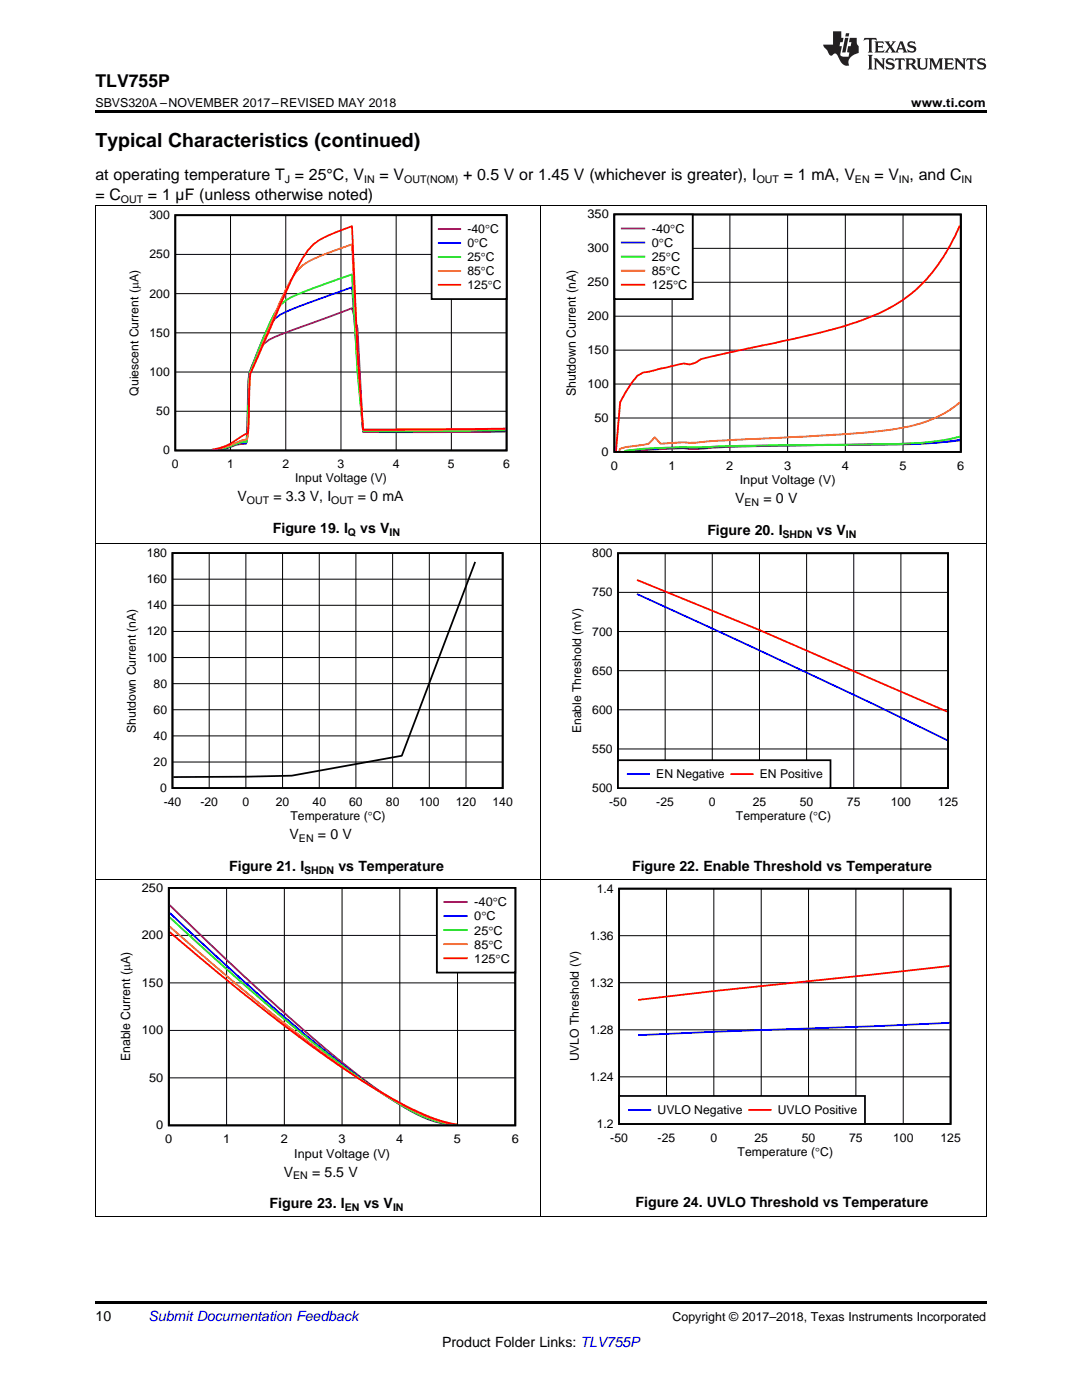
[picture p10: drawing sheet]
<svg xmlns="http://www.w3.org/2000/svg" width="216mm" height="279mm" viewBox="0 0 216 279" stroke-linecap="round" stroke-linejoin="round" font-family="sans-serif">
<defs><g id="words">
<text font-size="3.9" x="19" y="29.3">Typical Characteristics (continued)</text>
<text font-size="3.5" x="19" y="17.3">TLV755P</text>
<g font-size="3.2">
<text x="19" y="36">at operating temperature T = 25°C, V</text>
<text x="75.7" y="36">= V</text>
<text x="92.4" y="36">+ 0.5 V or 1.45 V (whichever is greater), I</text>
<text x="156.4" y="36">= 1 mA, V</text>
<text x="174.5" y="36">= V , and C</text>
<text x="19" y="39.9">= C</text>
<text x="29.5" y="39.9">= 1 µF (unless otherwise noted)</text>
</g>
<g font-size="2.8">
<text x="47.4" y="100">V</text>
<text x="54.6" y="100">= 3.3 V, I</text>
<text x="71.4" y="100">= 0 mA</text>
<text x="146.7" y="100.4">V</text>
<text x="152.3" y="100.4">= 0 V</text>
<text x="54.4" y="106.4">Figure 19. I</text>
<text x="71.9" y="106.4">vs V</text>
<text x="141.1" y="106.8">Figure 20. I</text>
<text x="162.9" y="106.8">vs V</text>
<text x="57.8" y="167.4">V</text>
<text x="63.4" y="167.4">= 0 V</text>
<text x="45.7" y="173.8">Figure 21. I</text>
<text x="67.5" y="173.8">vs Temperature</text>
<text x="126.1" y="173.8">Figure 22. Enable Threshold vs Temperature</text>
<text x="56.6" y="234.8">V</text>
<text x="62.3" y="234.8">= 5.5 V</text>
<text x="53.8" y="241.2">Figure 23. I</text>
<text x="72.6" y="241.2">vs V</text>
<text x="126.8" y="240.8">Figure 24. UVLO Threshold vs Temperature</text>
<text x="19" y="263.6">10</text>
<text x="88.2" y="268.9">Product Folder Links: TLV755P</text>
</g>
<text font-size="2.8" fill="#0000c8" x="29.6" y="263.6">Submit Documentation Feedback</text>
<g font-size="2.5">
<text x="19" y="21.4">SBVS320A –NOVEMBER 2017–REVISED MAY 2018</text>
<text x="181.8" y="21.4">www.ti.com</text>
<text x="117.2" y="43.6">350</text>
<text x="130" y="46.5">-40q</text>
<text x="134.8" y="46.5">C</text>
<text x="117.2" y="50.4">300</text>
<text x="130" y="49.3">0qC</text>
<text x="130" y="52.1">25qC</text>
<text x="117.2" y="57.1">250</text>
<text x="130" y="54.9">85qC</text>
<text x="130" y="57.7">125</text>
<text x="134.3" y="57.7">qC</text>
<text x="117.2" y="63.9">200</text>
<text x="117.2" y="70.7">150</text>
<text x="117.2" y="77.5">100</text>
<text x="114.9" y="79" transform="rotate(-90 114.9 79)">Shutdown Current (nA)</text>
<text x="118.6" y="84.2">50</text>
<text x="120.1" y="91">0</text>
<text x="121.9" y="93.8">0</text>
<text x="133.4" y="93.8">1</text>
<text x="144.9" y="93.8">2</text>
<text x="156.4" y="93.8">3</text>
<text x="168" y="93.8">4</text>
<text x="179.5" y="93.8">5</text>
<text x="191" y="93.8">6</text>
<text x="147.6" y="96.6">Input Voltage (V)</text>
<text x="28.3" y="178">250</text>
<text x="94.6" y="180.9">-40qC</text>
<text x="94.6" y="183.7">0qC</text>
<text x="28.3" y="187.5">200</text>
<text x="94.6" y="186.5">25qC</text>
<text x="94.6" y="189.3">85qC</text>
<text x="28.3" y="197">150</text>
<text x="94.6" y="192.1">125qC</text>
<text x="28.3" y="206.4">100</text>
<text x="26" y="211.8" transform="rotate(-90 26 211.8)">Enable Current (PA)</text>
<text x="29.7" y="215.9">50</text>
<text x="31.2" y="225.4">0</text>
<text x="33" y="228.2">0</text>
<text x="44.5" y="228.2">1</text>
<text x="56" y="228.2">2</text>
<text x="58.7" y="231">Input Voltage (V)</text>
<text x="67.5" y="228.2">3</text>
<text x="79.1" y="228.2">4</text>
<text x="90.6" y="228.2">5</text>
<text x="102.1" y="228.2">6</text>
<text x="134.2" y="263.6">Copyright © 2017–2018, Texas Instruments Incorporated</text>
</g>
<g font-size="2.4">
<text x="29.8" y="43.7">300</text>
<text x="93.3" y="46.6">-40qC</text>
<text x="29.8" y="51.6">250</text>
<text x="93.3" y="49.4">0qC</text>
<text x="93.3" y="52.2">25qC</text>
<text x="29.8" y="59.4">200</text>
<text x="93.3" y="54.9">85qC</text>
<text x="93.3" y="57.7">125qC</text>
<text x="29.8" y="67.2">150</text>
<text x="29.8" y="75">100</text>
<text x="27.6" y="78.9" transform="rotate(-90 27.6 78.9)">Quiescent Current (PA)</text>
<text x="31.2" y="82.9">50</text>
<text x="32.6" y="90.7">0</text>
<text x="34.3" y="93.5">0</text>
<text x="45.3" y="93.5">1</text>
<text x="56.3" y="93.5">2</text>
<text x="67.4" y="93.5">3</text>
<text x="78.4" y="93.5">4</text>
<text x="89.4" y="93.5">5</text>
<text x="100.4" y="93.5">6</text>
<text x="58.9" y="96.3">Input Voltage (V)</text>
<text x="29.3" y="111.2">180</text>
<text x="118.2" y="111.2">800</text>
<text x="29.3" y="116.4">160</text>
<text x="118.2" y="119">750</text>
<text x="29.3" y="121.6">140</text>
<text x="29.3" y="126.8">120</text>
<text x="118.2" y="126.8">700</text>
<text x="29.3" y="132">100</text>
<text x="30.6" y="137.2">80</text>
<text x="118.2" y="134.6">650</text>
<text x="30.6" y="142.4">60</text>
<text x="118.2" y="142.5">600</text>
<text x="27.1" y="146.2" transform="rotate(-90 27.1 146.2)">Shutdown Current (nA)</text>
<text x="30.6" y="147.7">40</text>
<text x="116" y="146.3" transform="rotate(-90 116 146.3)">Enable Threshold (mV)</text>
<text x="30.6" y="152.9">20</text>
<text x="118.2" y="150.3">550</text>
<text x="130.9" y="155.3">EN Negative</text>
<text x="151.6" y="155.3">EN Positive</text>
<text x="32" y="158.1">0</text>
<text x="32.7" y="160.9">-40</text>
<text x="40" y="160.9">-20</text>
<text x="48.4" y="160.9">0</text>
<text x="55" y="160.9">20</text>
<text x="62.4" y="160.9">40</text>
<text x="69.7" y="160.9">60</text>
<text x="77" y="160.9">80</text>
<text x="83.6" y="160.9">100</text>
<text x="90.9" y="160.9">120</text>
<text x="98.3" y="160.9">140</text>
<text x="118.2" y="158.1">500</text>
<text x="121.6" y="160.9">-50</text>
<text x="131" y="160.9">-25</text>
<text x="141.5" y="160.9">0</text>
<text x="150.2" y="160.9">25</text>
<text x="159.6" y="160.9">50</text>
<text x="169" y="160.9">75</text>
<text x="177.7" y="160.9">100</text>
<text x="187.1" y="160.9">125</text>
<text x="58" y="163.6">Temperature (qC)</text>
<text x="146.8" y="163.6">Temperature (qC)</text>
<text x="119.1" y="178.1">1.4</text>
<text x="117.7" y="187.5">1.36</text>
<text x="117.7" y="196.9">1.32</text>
<text x="117.7" y="206.3">1.28</text>
<text x="115.5" y="211.8" transform="rotate(-90 115.5 211.8)">UVLO Threshold (V)</text>
<text x="117.7" y="215.7">1.24</text>
<text x="119.1" y="225.1">1.2</text>
<text x="121.8" y="227.9">-50</text>
<text x="131.2" y="222.4">UVLO Negative</text>
<text x="131.2" y="227.9">-25</text>
<text x="141.8" y="227.9">0</text>
<text x="150.5" y="227.9">25</text>
<text x="155.2" y="222.4">UVLO Positive</text>
<text x="160" y="227.9">50</text>
<text x="169.4" y="227.9">75</text>
<text x="178.2" y="227.9">100</text>
<text x="187.6" y="227.9">125</text>
<text x="147.2" y="230.7">Temperature (qC)</text>
</g>
<g font-size="2.1">
<text x="24.1" y="40.5">OUT</text>
<text x="56.8" y="36.6">J</text>
<text x="72.7" y="36.6">IN</text>
<text x="80.6" y="36.6">OUT(NOM)</text>
<text x="151" y="36.6">OUT</text>
<text x="170.6" y="36.6">EN</text>
<text x="179.4" y="36.6">IN</text>
<text x="191.9" y="36.6">IN</text>
<text x="49.3" y="100.6">OUT</text>
<text x="66.1" y="100.6">OUT</text>
<text x="148.6" y="101">EN</text>
<text x="69.4" y="107">Q</text>
<text x="77.8" y="107">IN</text>
<text x="156.1" y="107.3">SHDN</text>
<text x="168.8" y="107.3">IN</text>
<text x="59.7" y="168">EN</text>
<text x="60.7" y="174.3">SHDN</text>
<text x="58.5" y="235.4">EN</text>
<text x="68.8" y="241.7">EN</text>
<text x="78.4" y="241.7">IN</text>
</g>
</g></defs>
<path d="M19 259.7h177.8v.5h-177.8z" fill="#000"/>
<g fill="none" stroke="#000" stroke-width=".2">
<path d="M19.1 175.5v67.4M45.2 177.2v47.4M56.7 177.2v47.4M68.3 177.2v47.4M79.8 177.2v47.4M91.3 177.2v47.4M107.9 175.5v67.4M196.8 175.5v67.4M33.7 196.2h69.1M33.7 186.7h69.1M33.7 215.1h69.1M33.7 205.6h69.1"/>
<path d="M19 242.9h177.8"/>
</g>
<path d="M33.7 177.2h69.1v47.4h-69.1z" fill="none" stroke="#000" stroke-width=".36"/>
<path d="M33.9 180.6l11.3 10.9a334.3 334.3 0 0 0 30 25.8 46.1 46.1 0 0 0 11.5 6.5l2.9 .6" fill="none" stroke="#800080" stroke-width=".36"/>
<path d="M33.9 182.2l10.2 9.5a335 335 0 0 0 29.9 25 55.3 55.3 0 0 0 12.7 7l3.2 .7" fill="none" stroke="#00f" stroke-width=".36"/>
<path d="M33.9 183.1l9 8.2a334.5 334.5 0 0 0 31.1 25.4 59.7 59.7 0 0 0 12.7 7l3.4 .7" fill="none" stroke="#0f0" stroke-width=".36"/>
<path d="M33.9 184.9l5.6 4.9a333.2 333.2 0 0 0 34.5 27l1.2 .7a50.7 50.7 0 0 0 13.8 6.6l1.8 .3" fill="none" stroke="#f60" stroke-width=".36"/>
<path d="M33.9 186l4.4 3.8a336.7 336.7 0 0 0 34.6 26.3l2.3 1.4a58.1 58.1 0 0 0 13.8 6.5l2.2 .4" fill="none" stroke="#f00" stroke-width=".36"/>
<path d="M87.2 177.2h15.6v16.9h-15.6z" fill-rule="evenodd" fill="#fff"/>
<path d="M87.2 177.2h15.6v16.9h-15.6z" fill="none" stroke="#000" stroke-width=".36"/>
<path d="M88.7 180h4.4" fill="none" stroke="#800080" stroke-width=".36"/>
<path d="M88.7 182.8h4.4" fill="none" stroke="#00f" stroke-width=".36"/>
<path d="M88.7 185.6h4.4" fill="none" stroke="#0f0" stroke-width=".36"/>
<path d="M88.7 188.4h4.4" fill="none" stroke="#f60" stroke-width=".36"/>
<path d="M88.7 191.2h4.4" fill="none" stroke="#f00" stroke-width=".36"/>
<path d="M113.2 176.4h78.5v54.8h-78.5z" fill-rule="evenodd" fill="#fff"/>
<path d="M123.5 177.3h66.2v47h-66.2z" fill="none" stroke="#000" stroke-width=".35"/>
<path d="M133 177.3v47M142.4 177.3v47M151.9 177.3v47M161.3 177.3v47M170.8 177.3v47M180.2 177.3v47M123.5 196.1h66.2M123.5 186.7h66.2M123.5 214.9h66.2M123.5 205.5h66.2" fill="none" stroke="#000" stroke-width=".2"/>
<path d="M189.5 204.1l-62.2 2.5" fill="none" stroke="#00f" stroke-width=".35"/>
<path d="M189.5 192.8l-47.1 5-15.1 1.8" fill="none" stroke="#f00" stroke-width=".35"/>
<path d="M123.5 218.7h49.1v5.6h-49.1z" fill-rule="evenodd" fill="#fff"/>
<path d="M123.5 218.7h49.1v5.6h-49.1z" fill="none" stroke="#000" stroke-width=".35"/>
<path d="M125.5 221.5h4.3" fill="none" stroke="#00f" stroke-width=".35"/>
<path d="M149.5 221.5h4.3" fill="none" stroke="#f00" stroke-width=".35"/>
<path d="M19.1 108.5v67M107.9 108.5v67M196.8 108.5v67M19 175.5h177.8" fill="none" stroke="#000" stroke-width=".2"/>
<path d="M24.8 109.4h77.4v54.8h-77.4z" fill-rule="evenodd" fill="#fff"/>
<path d="M34.4 110.4h65.9v46.9h-65.9zM94.8 112.1l-14.6 38.7-22 4-23.6 .3" fill="none" stroke="#000" stroke-width=".35"/>
<g fill="none" stroke="#000" stroke-width=".2">
<path d="M34.4 115.6h65.9M41.7 110.4v46.9M49.1 110.4v46.9M56.4 110.4v46.9M63.7 110.4v46.9M71 110.4v46.9M78.3 110.4v46.9M85.7 110.4v46.9M93 110.4v46.9M34.4 136.4h65.9M34.4 131.2h65.9M34.4 126h65.9"/>
<path d="M34.4 120.8h65.9M34.4 152.1h65.9M34.4 146.9h65.9M34.4 141.6h65.9"/>
</g>
<path d="M113.7 109.4h77.4v54.8h-77.4z" fill-rule="evenodd" fill="#fff"/>
<path d="M123.3 110.4h65.9v46.9h-65.9z" fill="none" stroke="#000" stroke-width=".35"/>
<path d="M123.3 118.2h65.9M132.7 110.4v46.9M142.1 110.4v46.9M151.5 110.4v46.9M160.9 110.4v46.9M170.4 110.4v46.9M179.8 110.4v46.9M123.3 133.8h65.9M123.3 126h65.9M123.3 149.5h65.9M123.3 141.7h65.9" fill="none" stroke="#000" stroke-width=".2"/>
<path d="M127.1 118.5a2294.3 2294.3 0 0 1 61.9 29.2" fill="none" stroke="#00f" stroke-width=".35"/>
<path d="M127.1 115.7l24.4 10 37.5 16.3" fill="none" stroke="#f00" stroke-width=".35"/>
<path d="M123.3 151.7h42.4v5.6h-42.4z" fill-rule="evenodd" fill="#fff"/>
<path d="M123.3 151.7h42.4v5.6h-42.4z" fill="none" stroke="#000" stroke-width=".35"/>
<path d="M125.3 154.5h4.2" fill="none" stroke="#00f" stroke-width=".35"/>
<path d="M145.9 154.5h4.3" fill="none" stroke="#f00" stroke-width=".35"/>
<g fill="none" stroke="#000" stroke-width=".2">
<path d="M19.1 41.1v67.4M107.9 41.1v67.4M122.6 56.3h69.1M122.6 49.6h69.1M134.1 42.8v47.4M145.6 42.8v47.4M157.2 42.8v47.4M168.7 42.8v47.4M180.2 42.8v47.4M196.8 41.1v67.4M122.6 76.6h69.1M122.6 69.9h69.1"/>
<path d="M122.6 63.1h69.1M122.6 83.4h69.1M19 108.5h177.8"/>
</g>
<path d="M122.6 42.8h69.1v47.4h-69.1z" fill="none" stroke="#000" stroke-width=".36"/>
<path d="M191.5 87.9a329.4 329.4 0 0 1-26.3 .9l-8 .1a263.4 263.4 0 0 0-18.5 .7 71.4 71.4 0 0 0-10.3 .2l-2.3 .2" fill="none" stroke="#800080" stroke-width=".36"/>
<path d="M191.5 87.8a120.2 120.2 0 0 1-19.4 1l-21.9 .2-10.3 .3h-3.5l-8 .3-3.6 .4" fill="none" stroke="#00f" stroke-width=".36"/>
<path d="M191.5 87.1a64.5 64.5 0 0 1-15.9 1.6l-27.7 .3-6.9 .3h-8a57.5 57.5 0 0 0-8.4 .7" fill="none" stroke="#0f0" stroke-width=".36"/>
<path d="M191.5 80.3a25.5 25.5 0 0 1-13.6 5.4 405.4 405.4 0 0 1-28.8 1.9l-8.1 .5a16.1 16.1 0 0 1-4.6 .2l-4.6 .2-1.1-1.2-1.2 1.2-1.1 .3-3.5 .4-1.2 .4-.1 .4" fill="none" stroke="#f60" stroke-width=".36"/>
<path d="M191.5 45a33 33 0 0 1-11.3 14.8 52.8 52.8 0 0 1-17.3 6.8l-21.9 4.8-1.1 .3-1.2 .7-1.1 .3-1.2-.2-8 1.8-1.2 .7-2.3 3.2-1.2 2.1-.8 9.7" fill="none" stroke="#f00" stroke-width=".36"/>
<path d="M122.6 42.8h15.6v16.9h-15.6z" fill-rule="evenodd" fill="#fff"/>
<path d="M122.6 42.8h15.6v16.9h-15.6z" fill="none" stroke="#000" stroke-width=".36"/>
<path d="M124.1 45.6h4.5" fill="none" stroke="#800080" stroke-width=".36"/>
<path d="M124.1 48.4h4.5" fill="none" stroke="#00f" stroke-width=".36"/>
<path d="M124.1 51.2h4.5" fill="none" stroke="#0f0" stroke-width=".36"/>
<path d="M124.1 54h4.5" fill="none" stroke="#f60" stroke-width=".36"/>
<path d="M124.1 56.8h4.5" fill="none" stroke="#f00" stroke-width=".36"/>
<path d="M25.3 41.9h76.4v54.9h-76.4z" fill-rule="evenodd" fill="#fff"/>
<path d="M35 42.9h66.1v47h-66.1z" fill="none" stroke="#000" stroke-width=".35"/>
<path d="M35 58.6h66.1M35 50.8h66.1M46 42.9v47M57 42.9v47M68 42.9v47M79.1 42.9v47M90.1 42.9v47M35 74.2h66.1M35 66.4h66.1M35 82.1h66.1" fill="none" stroke="#000" stroke-width=".2"/>
<path d="M100.9 86.2h-28.5l-1.1-20.6-1.1-4.1-13.2 4.9a12.9 12.9 0 0 0-4.4 2.3l-1.1 1.6-1.1 2.4a9.9 9.9 0 0 0-.9 3.4l-.3 12-.1 .5h-.8a8.8 8.8 0 0 0-3.4 1l-.6 .1" fill="none" stroke="#800080" stroke-width=".35"/>
<path d="M100.9 86l-28.5 .1-2.2-28.8-11 4a14.7 14.7 0 0 0-4.4 2.4l-1.1 1.4-1.1 2.2-2.9 7.2-.5 13.8-2.1 .3-2.2 .9-1 .2" fill="none" stroke="#00f" stroke-width=".35"/>
<path d="M100.9 85.9l-28.5 .1-1.1-11.7-1.1-19.5-4.4 1.5a61.7 61.7 0 0 0-8.8 3.6l-1.1 1a37.8 37.8 0 0 0-4.4 9.2l-1.4 3.7a5 5 0 0 0-.5 2.7l-.2 9.2-.2 2.5-2.1 .4-2.2 .8-1.3 .3" fill="none" stroke="#0f0" stroke-width=".35"/>
<path d="M100.9 85.7l-28.5 .1-1.1-14.8-1.1-22.2a72.1 72.1 0 0 0-8.8 3.5l-1.1 .7-1.1 1.1a42.9 42.9 0 0 0-4.4 8.6l-5 12-.3 11.1-.2 1.9-1.1 .2-1.1 .5a13.6 13.6 0 0 1-4.2 1.3" fill="none" stroke="#f60" stroke-width=".35"/>
<path d="M100.9 85.5l-28.5 .2-1.1-15.7-1.1-24.8-3.3 1.2a11 11 0 0 0-6.6 5.2 288.9 288.9 0 0 0-8.8 19.5l-1.5 3.4-.5 11.5-.1 .5-1 .4a12.6 12.6 0 0 1-6.1 2.8" fill="none" stroke="#f00" stroke-width=".35"/>
<path d="M86.1 42.9h15v16.8h-15z" fill-rule="evenodd" fill="#fff"/>
<path d="M86.1 42.9h15v16.8h-15z" fill="none" stroke="#000" stroke-width=".35"/>
<path d="M87.6 45.7h4.2" fill="none" stroke="#800080" stroke-width=".35"/>
<path d="M87.6 48.5h4.2" fill="none" stroke="#00f" stroke-width=".35"/>
<path d="M87.6 51.3h4.2" fill="none" stroke="#0f0" stroke-width=".35"/>
<path d="M87.6 54.1h4.2" fill="none" stroke="#f60" stroke-width=".35"/>
<path d="M87.6 56.8h4.2" fill="none" stroke="#f00" stroke-width=".35"/>
<path d="M19 41.1h177.8" fill="none" stroke="#000" stroke-width=".2"/>
<path d="M19 22h177.8v.5h-177.8z" fill="#000"/>
<g fill="#231f20">
<path d="M172.5 7.6l-.1 .5 .4-.2h.6v.1v2.1l-.2 .4h.9l-.2-.4v-2.1l.1-.1h.5l.5 .2-.2-.5zM174.5 8.3l.2 .3v1.5l-.2 .4h1.8l.2-.6a1.04 1.04 0 0 1-1.3 .2v-.7h.6l.3 .2v-.6l-.3 .2h-.6v-.6l.8-.1 .4 .3-.2-.5zM176.5 8.3l.9 1.1-.9 1.1h.8l-.2-.2 .4-.7 .5 .7-.2 .2h1.5l-.2-.2 .2-.4h.9l.1 .4-.2 .2h1l-.3-.3-.7-1.9h-.5l-.9 2-.8-1 .9-1h-.8l.1 .3-.4 .5-.3-.6 .1-.2zM179.7 8.6l.4 1h-.7zM181.3 8.4a.63 .63 0 0 0-.2 .7 .63 .63 0 0 0 .6 .4l.6 .2 .1 .2a.75 .75 0 0 1-.7 .4 .75 .75 0 0 1-.6-.5l.1 .7 .1-.1a1.11 1.11 0 0 0 1.5-.6 1.13 1.13 0 0 0-1.2-.8l-.1-.4a1.04 1.04 0 0 1 1.2 .2l-.2-.5-.2 .1-.4-.2zM173.2 10.9l.2 .4v2.2l-.2 .4h1l-.3-.4v-2.2l.3-.4zM174.3 11.6l.3 .4v1.5l-.3 .4h.8l-.2-.4v-1.3l1.5 1.7v-1.9l.2-.4h-.7l.2 .4v.9l-1.1-1.3zM177 11.8a.62 .62 0 0 0-.2 .7 .62 .62 0 0 0 .6 .4l.6 .1 .1 .3a.76 .76 0 0 1-.7 .3 .76 .76 0 0 1-.7-.4l.2 .7 .1-.1a1.11 1.11 0 0 0 1.5-.6 1.13 1.13 0 0 0-1.2-.8l-.1-.4a1.04 1.04 0 0 1 1.2 .2l-.2-.6-.2 .1-.5-.1zM178.7 11.6l-.2 .6a.61 .61 0 0 1 .8-.3v1.6l-.2 .4h.9l-.2-.4v-1.6a.63 .63 0 0 1 .7 .3l-.1-.6zM180.6 11.6l.3 .4v1.5l-.3 .4h1l-.2-.2-.1-.8 .6 .2a.76 .76 0 0 0 1.2 .7l-1-1a.58 .58 0 0 0 .6-.5 .58 .58 0 0 0-.5-.6zM181.4 11.9h.1a.45 .45 0 0 1 .5 .1 .45 .45 0 0 1 .1 .5l-.8 .2zM182.9 11.6l.2 .2a2.17 2.17 0 0 0 .3 1.9 .99 .99 0 0 0 1.6-.6v-1.1l.2-.4h-.7l.2 .2a1.92 1.92 0 0 1-.2 1.8 .6 .6 0 0 1-.9-.5v-1.1l.2-.4zM185.4 11.6l.2 .4v1.5l-.2 .4h.7l-.2-.4v-1.4l.8 1.8 .8-1.8v1.4l-.2 .4h.9l-.2-.4v-1.5l.2-.4h-.8l-.6 1.5-.6-1.5zM188.4 11.6l.2 .4v1.5l-.2 .4h1.8l.1-.6a1.04 1.04 0 0 1-1.2 .1v-.6h.5l.4 .2v-.6l-.4 .2h-.5v-.7h.8l.3 .3-.1-.6zM190.5 11.6l.2 .4v1.5l-.2 .4h.7l-.2-.4v-1.3l1.5 1.7v-1.9l.2-.4h-.7l.2 .4v.9l-1.1-1.3zM192.9 11.6l-.1 .6a.61 .61 0 0 1 .7-.3l.1 1.6-.3 .4h1l-.3-.4 .1-1.6a.63 .63 0 0 1 .7 .3l-.1-.6zM195.2 11.8a.62 .62 0 0 0-.2 .7 .62 .62 0 0 0 .6 .4l.6 .1 .1 .3a.76 .76 0 0 1-.7 .3 .76 .76 0 0 1-.6-.4l.1 .7 .1-.1a1.11 1.11 0 0 0 1.6-.6 1.13 1.13 0 0 0-1.3-.8l-.1-.4a1.04 1.04 0 0 1 1.2 .2l-.1-.6-.2 .1-.5-.1z"/>
<path d="M166.2 6.3v2.6h-1.9v.4l.8 .9a.91 .91 0 0 0 1 .8 .56 .56 0 0 1 .5-.3 .56 .56 0 0 1 .5 .3l.4 .8a1.53 1.53 0 0 0 1.9 1.2 1.54 1.54 0 0 1 1-2.1l.9-.3v-1.4a1.52 1.52 0 0 1-.4-1.6h-1.3l-.2 .8h.5l-.2 .8h-.5l-.1 1v.2l.4 .1-.2 .8a1.93 1.93 0 0 1-1.6-.3l.3-1.8h-.5l.2-.8h.4l.2-.8h-.4v-1.3zM168.6 7.6l-.6 2.9h.7l.6-2.9zM168.8 6.6l-.1 .7h.6l.2-.7z"/>
</g>
<use href="#words"/>
</svg>
